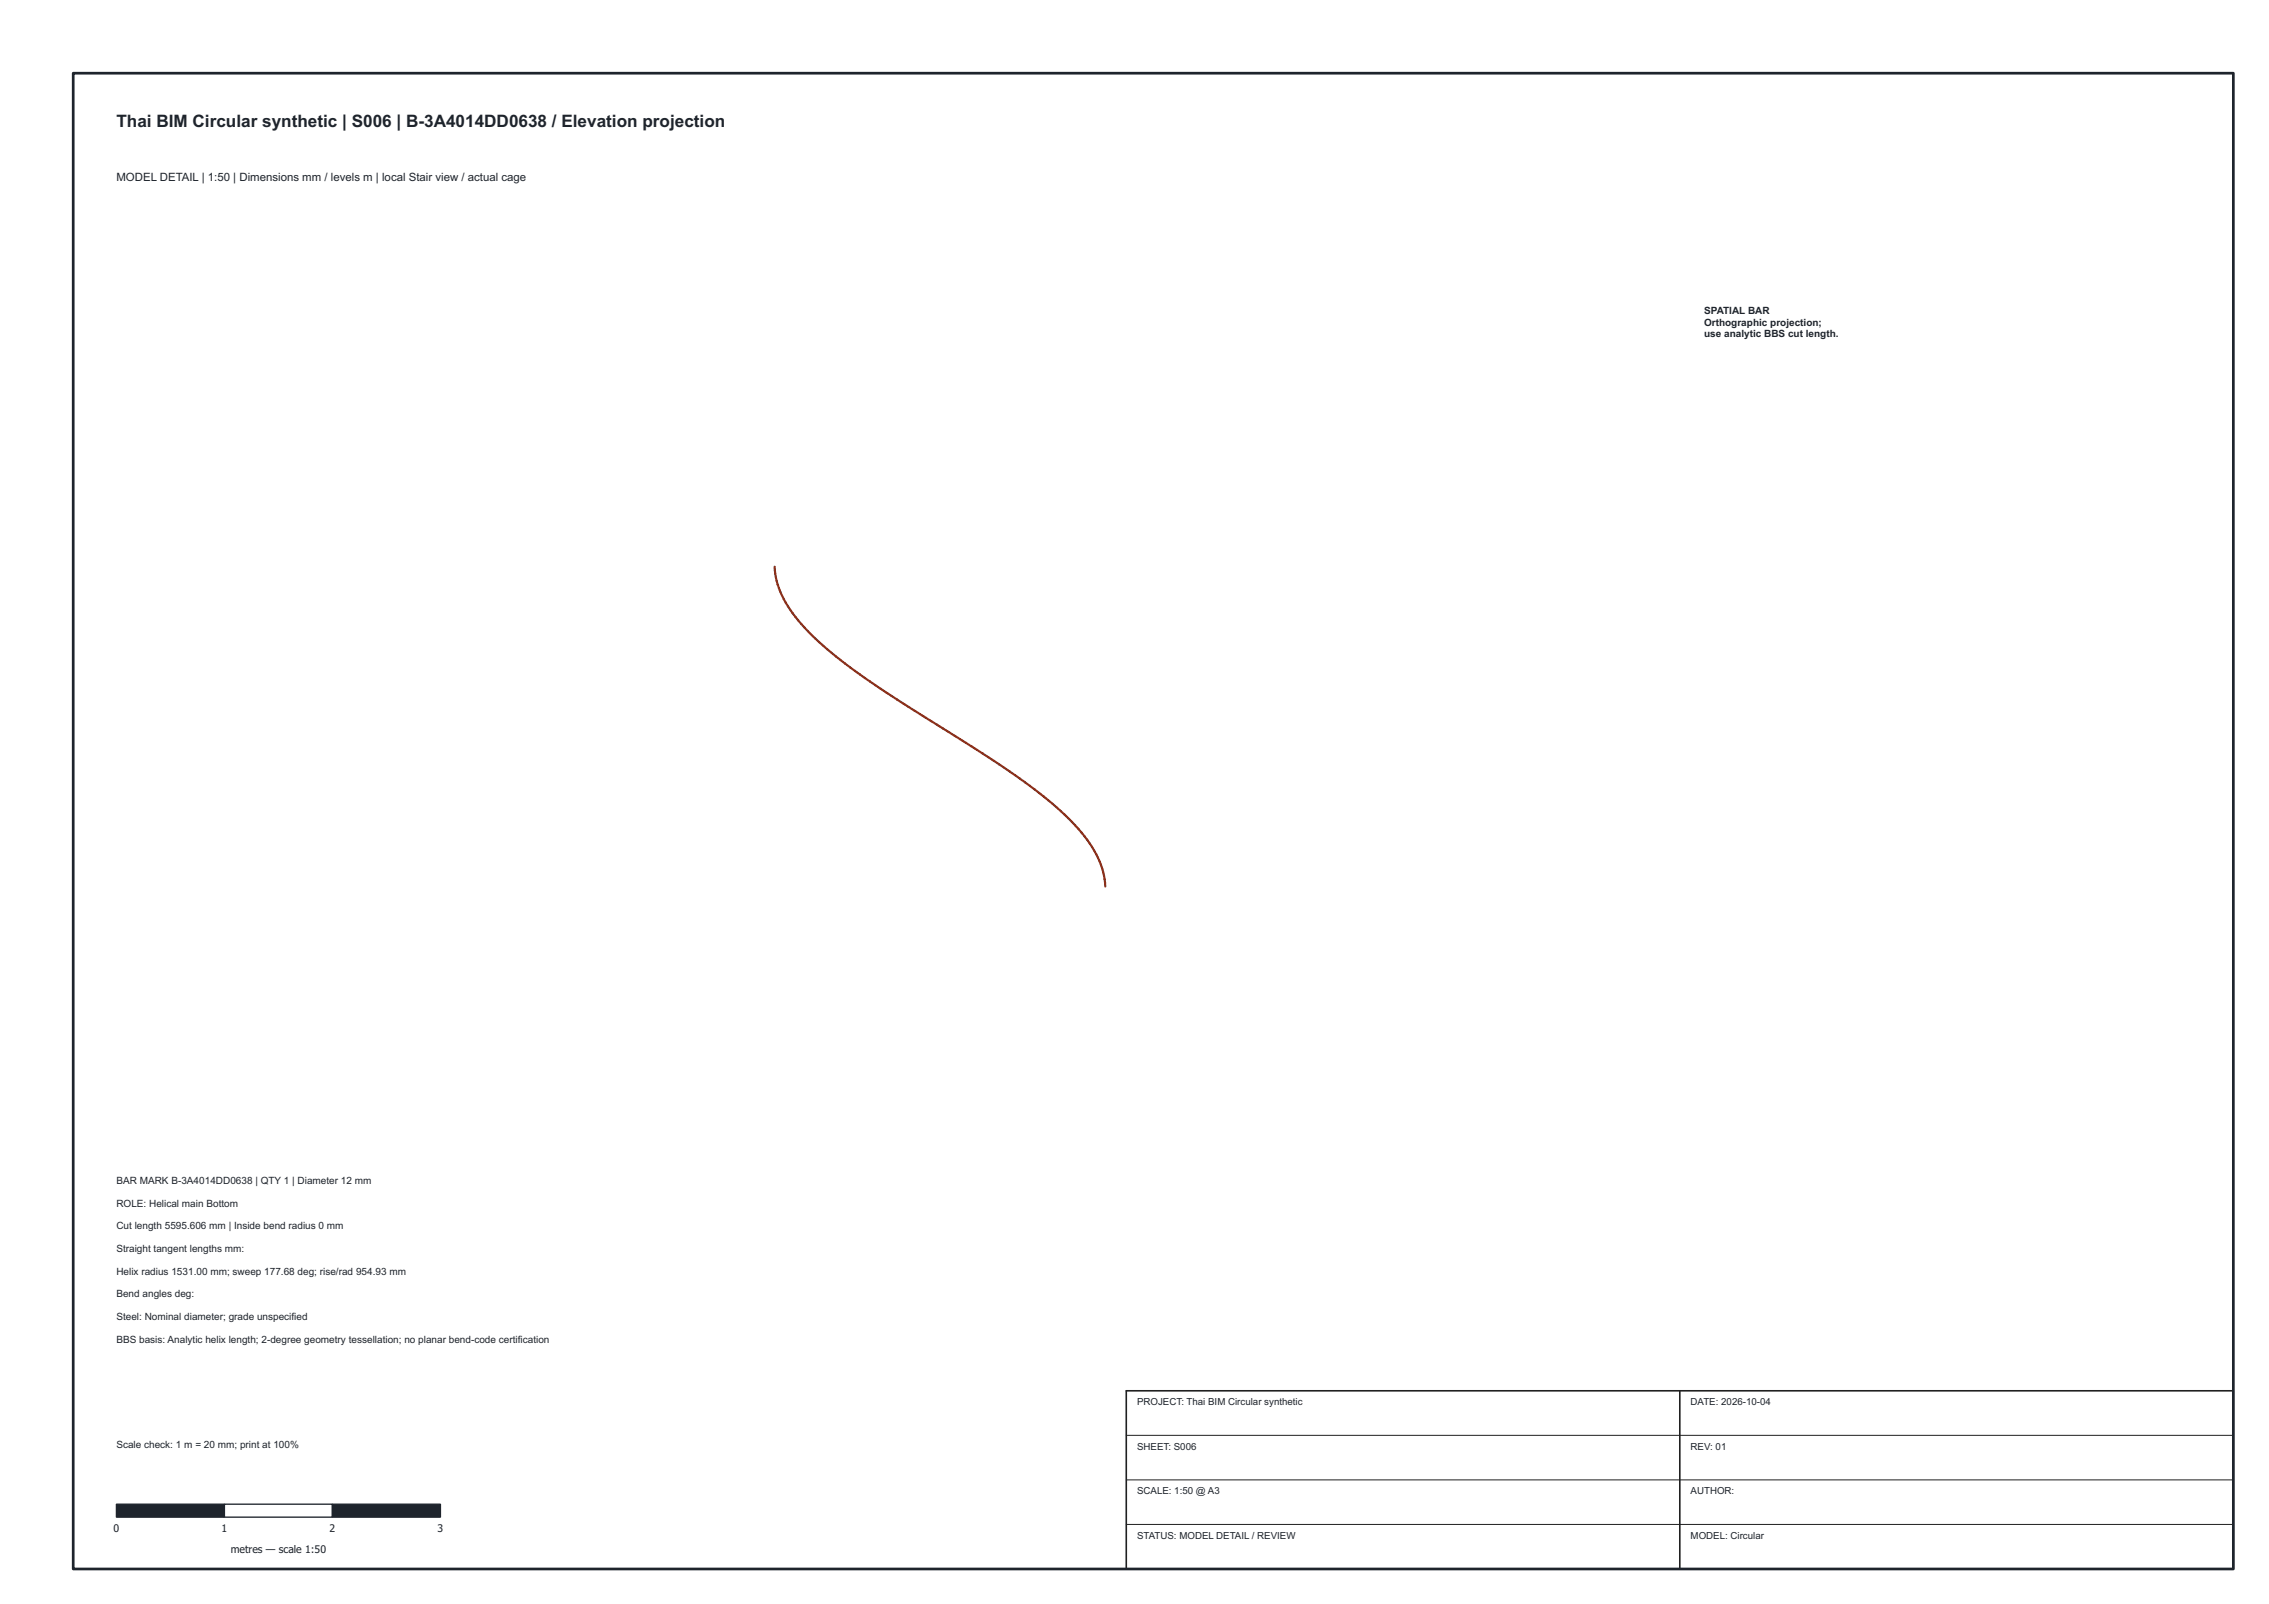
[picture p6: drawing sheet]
<svg xmlns="http://www.w3.org/2000/svg" width="420mm" height="297mm" viewBox="0 0 420 297" stroke-linecap="round" stroke-linejoin="round" font-family="sans-serif">
<defs><g id="words">
<text font-size="3.2" fill="#1e242c" x="21.6" y="23.4">Thai BIM Circular synthetic | S006 | B-3A4014DD0638 / Elevation projection</text>
<text font-size="2.1" fill="#1e242c" x="21.6" y="33.5">MODEL DETAIL | 1:50 | Dimensions mm / levels m | local Stair view / actual cage</text>
<g font-size="1.9" fill="#1e242c">
<text x="315.6" y="58.2">SPATIAL BAR</text>
<text x="315.6" y="60.3">Orthographic projection;</text>
<text x="315.6" y="62.4">use analytic BBS cut length.</text>
<text x="21.6" y="219.2">BAR MARK B-3A4014DD0638 | QTY 1 | Diameter 12 mm</text>
<text x="21.6" y="223.4">ROLE: Helical main Bottom</text>
<text x="21.6" y="227.6">Cut length 5595.606 mm | Inside bend radius 0 mm</text>
<text x="21.6" y="231.8">Straight tangent lengths mm:</text>
<text x="21.6" y="236">Helix radius 1531.00 mm; sweep 177.68 deg; rise/rad 954.93 mm</text>
<text x="21.6" y="240.2">Bend angles deg:</text>
<text x="21.6" y="244.4">Steel: Nominal diameter; grade unspecified</text>
<text x="21.6" y="248.6">BBS basis: Analytic helix length; 2-degree geometry tessellation; no planar bend-code certification</text>
<text x="21.6" y="268.2">Scale check: 1 m = 20 mm; print at 100%</text>
<text x="21" y="283.7">0</text>
<text x="41" y="283.7">1</text>
<text x="42.7" y="287.5">metres — scale 1:50</text>
<text x="61" y="283.7">2</text>
<text x="81" y="283.7">3</text>
</g>
<g font-size="1.8" fill="#1e242c">
<text x="210.6" y="260.2">PROJECT: Thai BIM Circular synthetic</text>
<text x="313.1" y="260.2">DATE: 2026-10-04</text>
<text x="210.6" y="268.4">SHEET: S006</text>
<text x="313.1" y="268.4">REV: 01</text>
<text x="210.6" y="276.7">SCALE: 1:50 @ A3</text>
<text x="313.1" y="276.7">AUTHOR:</text>
<text x="210.6" y="284.9">STATUS: MODEL DETAIL / REVIEW</text>
<text x="313.1" y="284.9">MODEL: Circular</text>
</g>
</g></defs>
<path d="M208.6 265.8h205M208.6 274.1h205M208.6 282.3h205" fill="none" stroke="#202020" stroke-width=".19"/>
<path d="M143.4 104.9a17.3 17.3 0 0 0 5 10.7 82.6 82.6 0 0 0 16.7 13.3 622.8 622.8 0 0 1 22.8 14.6 57.2 57.2 0 0 1 13.4 12 15.7 15.7 0 0 1 3.4 8.7" fill="none" stroke="#8c301b" stroke-width=".4"/>
<path d="M208.6 257.6h205v33h-205zM311.1 257.6v33" fill="none" stroke="#202020" stroke-width=".3"/>
<path d="M21.6 278.6h20v2.4h-20z" fill="#1e242c" stroke="#1e242c" stroke-width=".25"/>
<path d="M41.6 278.6h20v2.4h-20z" fill="#fff" stroke="#1e242c" stroke-width=".25"/>
<path d="M61.6 278.6h20v2.4h-20z" fill="#1e242c" stroke="#1e242c" stroke-width=".25"/>
<path d="M13.6 13.6h400v277h-400z" fill="none" stroke="#1e242c" stroke-width=".5"/>
<use href="#words"/>
</svg>
